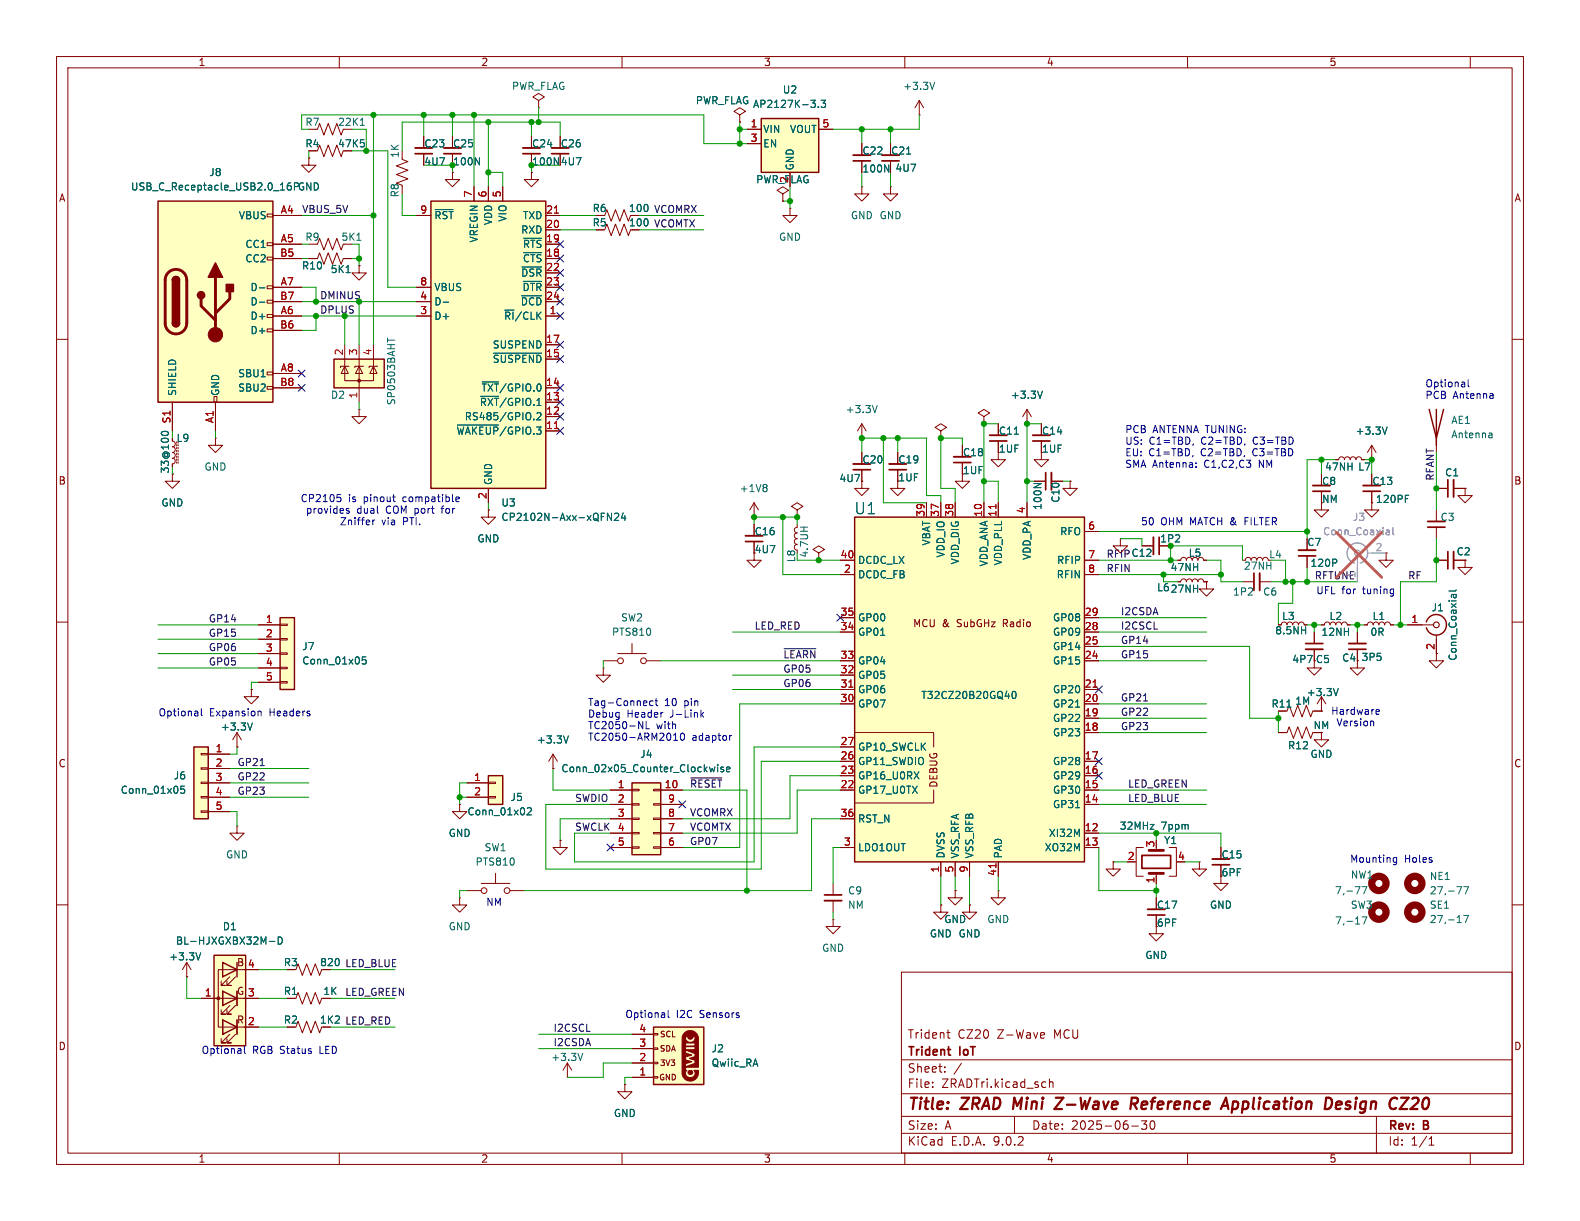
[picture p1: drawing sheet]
<svg xmlns="http://www.w3.org/2000/svg" width="279mm" height="216mm" viewBox="0 0 279 216" stroke-linecap="round" stroke-linejoin="round" font-family="sans-serif">
<defs><g id="words">
<text font-size="2.8" fill="#006464" x="151" y="91.1">U1</text>
<g font-size="2.8" fill="#840000">
<text x="160.4" y="196.8">Title:</text>
<text x="170.1" y="196.8">ZRAD</text>
<text x="180" y="196.8">Mini</text>
<text x="188.3" y="196.8">Z-Wave</text>
<text x="202.4" y="196.8">Reference</text>
<text x="219.4" y="196.8">Application</text>
<text x="238.3" y="196.8">Design</text>
<text x="250.6" y="196.8">CZ20</text>
</g>
<g font-size="2.1" fill="#840000">
<text x="160.4" y="183.9">Trident</text>
<text x="169.3" y="183.9">CZ20</text>
<text x="176.4" y="183.9">Z-Wave</text>
<text x="186.5" y="183.9">MCU</text>
<text x="160.4" y="189.9">Sheet:</text>
<text x="160.4" y="187.1">Trident</text>
<text x="169.8" y="187.1">IoT</text>
<text x="160.4" y="192.6">File:</text>
<text x="166.5" y="192.6">ZRADTri.kicad_sch</text>
<text x="160.4" y="202.8">KiCad</text>
<text x="160.4" y="200">Size:</text>
<text x="167.1" y="200">A</text>
<text x="168.1" y="202.8">E.D.A.</text>
<text x="175.7" y="202.8">9.0.2</text>
<text x="182.4" y="200">Date:</text>
<text x="189.4" y="200">2025-06-30</text>
<text x="245.4" y="200.2">Rev:</text>
<text x="245.4" y="202.8">Id:</text>
<text x="249.5" y="202.8">1/1</text>
<text x="251.8" y="200.2">B</text>
</g>
<g font-size="1.8" fill="#840000">
<text x="35" y="11.9">1</text>
<text x="85" y="11.9">2</text>
<text x="135" y="11.9">3</text>
<text x="185" y="11.9">4</text>
<text x="235" y="11.9">5</text>
<text x="53.9" y="26.3">R4</text>
<text x="59.7" y="26.3">47K5</text>
<text x="10.3" y="35.9">A</text>
<text x="267.7" y="35.9">A</text>
<text x="104.7" y="37.7">R6</text>
<text x="104.7" y="40.2">R5</text>
<text x="111.1" y="37.7">100</text>
<text x="111.1" y="40.2">100</text>
<text x="30.1" y="83.8" transform="rotate(-90 30.1 83.8)">33@100</text>
<text x="184.2" y="80.2">1UF</text>
<text x="10.3" y="85.9">B</text>
<text x="158.8" y="85.3">1UF</text>
<text x="233.7" y="89.1">NM</text>
<text x="267.7" y="85.9">B</text>
<text x="205.1" y="96.1">1P2</text>
<text x="231.1" y="96.7">C7</text>
<text x="161.4" y="111.1">MCU &amp;</text>
<text x="169.3" y="111.1">SubGHz</text>
<text x="177.6" y="111.1">Radio</text>
<text x="225.4" y="112.4">8.5NH</text>
<text x="228.4" y="117.4">4P7 C5</text>
<text x="237.2" y="117.2">C4</text>
<text x="253.7" y="115" transform="rotate(-90 253.7 115)">2</text>
<text x="224.7" y="125.3">R11</text>
<text x="232.2" y="129.1">NM</text>
<text x="10.3" y="135.9">C</text>
<text x="267.7" y="135.9">C</text>
<text x="166" y="139.4" transform="rotate(-90 166 139.4)">DEBUG</text>
<text x="41.8" y="171">B</text>
<text x="50.1" y="171">R3</text>
<text x="56.5" y="171">820</text>
<text x="41.8" y="176.1">G</text>
<text x="50.1" y="176.1">R1</text>
<text x="57.1" y="176.1">1K</text>
<text x="10.3" y="185.9">D</text>
<text x="41.8" y="181.2">R</text>
<text x="50.1" y="181.2">R2</text>
<text x="56.5" y="181.2">1K2</text>
<text x="267.7" y="185.9">D</text>
<text x="35" y="205.8">1</text>
<text x="85" y="205.8">2</text>
<text x="135" y="205.8">3</text>
<text x="185" y="205.8">4</text>
<text x="235" y="205.8">5</text>
</g>
<g font-size="1.8" fill="#006464">
<text x="90.4" y="16.1">PWR_FLAG</text>
<text x="138.3" y="16.7">U2</text>
<text x="159.6" y="16.1">+3.3V</text>
<text x="53.9" y="22.5">R7</text>
<text x="59.7" y="22.5">22K1</text>
<text x="122.9" y="18.6">PWR_FLAG</text>
<text x="133.1" y="19.3">AP2127K-3.3</text>
<text x="134.9" y="23.7">VIN</text>
<text x="139.6" y="23.7">VOUT</text>
<text x="70.7" y="28" transform="rotate(-90 70.7 28)">1K</text>
<text x="74.9" y="29.4">4U7</text>
<text x="74.9" y="26.3">C23</text>
<text x="80" y="26.3">C25</text>
<text x="80" y="29.4">100N</text>
<text x="94" y="26.3">C24</text>
<text x="94" y="29.4">100N 4U7</text>
<text x="99.1" y="26.3">C26</text>
<text x="134.9" y="26.3">EN</text>
<text x="152.4" y="27.5">C22</text>
<text x="157.5" y="27.5">C21</text>
<text x="23.1" y="33.9">USB_C_Receptacle_USB2.0_16P</text>
<text x="36.9" y="31.3">J8</text>
<text x="52.6" y="33.9">GND</text>
<text x="70.7" y="35" transform="rotate(-90 70.7 35)">R8</text>
<text x="133.6" y="32.6">PWR_FLAG</text>
<text x="140.6" y="30.2" transform="rotate(-90 140.6 30.2)">GND</text>
<text x="152.4" y="30.7">100N</text>
<text x="158.3" y="30.6">4U7</text>
<text x="42.1" y="39">VBUS</text>
<text x="76.7" y="39">~{RST}</text>
<text x="87.2" y="39.9" transform="rotate(-90 87.2 39.9)">VDD</text>
<text x="89.8" y="39.3" transform="rotate(-90 89.8 39.3)">VIO</text>
<text x="92.1" y="41.5">RXD</text>
<text x="92.4" y="39">TXD</text>
<text x="150.4" y="39">GND GND</text>
<text x="43.3" y="44">CC1</text>
<text x="43.3" y="46.6">CC2</text>
<text x="53.3" y="47.9">R10</text>
<text x="53.9" y="42.8">R9</text>
<text x="84.7" y="43" transform="rotate(-90 84.7 43)">VREGIN</text>
<text x="92.4" y="44">~{RTS}</text>
<text x="92.4" y="46.6">~{CTS}</text>
<text x="137.7" y="42.8">GND</text>
<text x="44.2" y="51.7">D-</text>
<text x="58.4" y="48.5">5K1</text>
<text x="76.7" y="51.7">VBUS</text>
<text x="92.1" y="49.1">~{DSR}</text>
<text x="92.3" y="51.7">~{DTR}</text>
<text x="44.2" y="54.2">D-</text>
<text x="44.2" y="56.7">D+</text>
<text x="44.2" y="59.3">D+</text>
<text x="76.7" y="54.2">D-</text>
<text x="76.7" y="56.7">D+</text>
<text x="89" y="56.7">~{RI}/CLK</text>
<text x="92" y="54.2">~{DCD}</text>
<text x="87" y="61.8">SUSPEND</text>
<text x="87" y="64.4">~{SUSPEND}</text>
<text x="31.3" y="70.1" transform="rotate(-90 31.3 70.1)">SHIELD</text>
<text x="39" y="70.1" transform="rotate(-90 39 70.1)">GND</text>
<text x="42" y="66.9">SBU1</text>
<text x="42" y="69.4">SBU2</text>
<text x="58.4" y="70.7">D2</text>
<text x="70.1" y="71.7" transform="rotate(-90 70.1 71.7)">SP0503BAHT</text>
<text x="84.7" y="72">~{RXT}/GPIO.1</text>
<text x="85" y="69.4">~{TXT}/GPIO.0</text>
<text x="178.7" y="70.7">+3.3V</text>
<text x="80.6" y="77.1">~{WAKEUP}/GPIO.3</text>
<text x="82.1" y="74.5">RS485/GPIO.2</text>
<text x="149.5" y="73.3">+3.3V</text>
<text x="176.5" y="77.1">C11</text>
<text x="184.2" y="77.1">C14</text>
<text x="239.6" y="77.1">+3.3V</text>
<text x="256.5" y="75.2">AE1</text>
<text x="256.5" y="77.7">Antenna</text>
<text x="31.1" y="78.3">L9</text>
<text x="36.1" y="83.4">GND</text>
<text x="152.4" y="82.1">C20</text>
<text x="158.8" y="82.1">C19</text>
<text x="170.2" y="80.9">C18</text>
<text x="176.5" y="80.2">1UF</text>
<text x="234.2" y="83.4">47NH</text>
<text x="240.1" y="83.4">L7</text>
<text x="28.4" y="89.8">GND</text>
<text x="87.2" y="85.9" transform="rotate(-90 87.2 85.9)">GND</text>
<text x="88.6" y="89.8">U3</text>
<text x="130.7" y="87.2">+1V8</text>
<text x="148.3" y="85.4">4U7</text>
<text x="170.2" y="84">1UF</text>
<text x="187.6" y="89" transform="rotate(-90 187.6 89)">C10</text>
<text x="233.7" y="86">C8</text>
<text x="242.6" y="86">C13</text>
<text x="243.2" y="89.1">120PF</text>
<text x="255.5" y="84.4">C1</text>
<text x="88.6" y="92.3">CP2102N-Axx-xQFN24</text>
<text x="133.4" y="94.8">C16</text>
<text x="184.4" y="90.3" transform="rotate(-90 184.4 90.3)">100N</text>
<text x="187.4" y="94.8">RFO</text>
<text x="254.6" y="92.3">C3</text>
<text x="84.3" y="96.1">GND</text>
<text x="133.4" y="98">4U7</text>
<text x="143.1" y="98.7" transform="rotate(-90 143.1 98.7)">4.7UH</text>
<text x="151.6" y="99.9">DCDC_LX</text>
<text x="164.7" y="96.6" transform="rotate(-90 164.7 96.6)">VBAT</text>
<text x="167.2" y="98.7" transform="rotate(-90 167.2 98.7)">VDD_IO</text>
<text x="169.8" y="99.9" transform="rotate(-90 169.8 99.9)">VDD_DIG</text>
<text x="174.9" y="100.3" transform="rotate(-90 174.9 100.3)">VDD_ANA</text>
<text x="177.4" y="100.1" transform="rotate(-90 177.4 100.1)">VDD_PLL</text>
<text x="182.5" y="99.1" transform="rotate(-90 182.5 99.1)">VDD_PA</text>
<text x="186.8" y="99.9">RFIP</text>
<text x="200" y="98.7">C12</text>
<text x="206.9" y="101.2">47NH</text>
<text x="210.1" y="98.7">L5</text>
<text x="219.9" y="100.9">27NH</text>
<text x="224.3" y="98.9">L4</text>
<text x="231.6" y="100.4">120P</text>
<text x="257.5" y="98.4">C2</text>
<text x="151.6" y="102.5">DCDC_FB</text>
<text x="186.8" y="102.5">RFIN</text>
<text x="204.5" y="104.7">L6</text>
<text x="206.9" y="105">27NH</text>
<text x="217.9" y="105.5">1P2</text>
<text x="223.3" y="105.5">C6</text>
<text x="108.1" y="112.6">PTS810</text>
<text x="109.7" y="110.1">SW2</text>
<text x="151.6" y="110.1">GP00</text>
<text x="151.6" y="112.6">GP01</text>
<text x="186.1" y="110.1">GP08</text>
<text x="186.1" y="112.6">GP09</text>
<text x="226.6" y="109.8">L3</text>
<text x="233.6" y="112.6">12NH</text>
<text x="235" y="109.8">L2</text>
<text x="242.2" y="112.6">0R</text>
<text x="242.6" y="109.8">L1</text>
<text x="253.1" y="108.3">J1</text>
<text x="53.3" y="115.2">J7</text>
<text x="53.3" y="117.7">Conn_01x05</text>
<text x="151.6" y="117.7">GP04</text>
<text x="186.1" y="115.2">GP14</text>
<text x="186.1" y="117.7">GP15</text>
<text x="240.7" y="117.1">3P5</text>
<text x="257.8" y="116.9" transform="rotate(-90 257.8 116.9)">Conn_Coaxial</text>
<text x="151.6" y="120.2">GP05</text>
<text x="151.6" y="122.8">GP06</text>
<text x="151.6" y="125.3">GP07</text>
<text x="162.8" y="123.8">T32CZ20B20GQ40</text>
<text x="186.1" y="122.8">GP20</text>
<text x="186.1" y="125.3">GP21</text>
<text x="228.9" y="124.8">1M</text>
<text x="231" y="123.3">+3.3V</text>
<text x="39" y="129.4">+3.3V</text>
<text x="94.8" y="131.7">+3.3V</text>
<text x="186.1" y="127.9">GP22</text>
<text x="186.1" y="130.4">GP23</text>
<text x="99.2" y="136.8">Conn_02x05_Counter_Clockwise</text>
<text x="113.1" y="134.2">J4</text>
<text x="151.6" y="132.9">GP10_SWCLK</text>
<text x="151.6" y="135.5">GP11_SWDIO</text>
<text x="186.1" y="135.5">GP28</text>
<text x="227.7" y="132.7">R12</text>
<text x="231.6" y="134.2">GND</text>
<text x="21.3" y="140.6">Conn_01x05</text>
<text x="30.6" y="138">J6</text>
<text x="90.2" y="141.8">J5</text>
<text x="151.6" y="138">GP16_U0RX</text>
<text x="151.6" y="140.6">GP17_U0TX</text>
<text x="186.1" y="138">GP29</text>
<text x="186.1" y="140.6">GP30</text>
<text x="186.1" y="143.1">GP31</text>
<text x="79.2" y="148.2">GND</text>
<text x="82.6" y="144.4">Conn_01x02</text>
<text x="151.6" y="145.6">RST_N</text>
<text x="185.4" y="148.2">XI32M</text>
<text x="197.9" y="146.9">32MHz</text>
<text x="205.3" y="146.9">7ppm</text>
<text x="205.8" y="149.5">Y1</text>
<text x="39.9" y="152">GND</text>
<text x="84" y="153.3">PTS810</text>
<text x="85.6" y="150.7">SW1</text>
<text x="151.6" y="150.7">LDO1OUT</text>
<text x="167.2" y="151.9" transform="rotate(-90 167.2 151.9)">DVSS</text>
<text x="169.8" y="151.9" transform="rotate(-90 169.8 151.9)">VSS_RFA</text>
<text x="172.3" y="151.9" transform="rotate(-90 172.3 151.9)">VSS_RFB</text>
<text x="177.4" y="151.9" transform="rotate(-90 177.4 151.9)">PAD</text>
<text x="184.6" y="150.7">XO32M</text>
<text x="215.9" y="155.2">6PF</text>
<text x="215.9" y="152">C15</text>
<text x="238.8" y="155.5">NW1</text>
<text x="252.7" y="155.8">NE1</text>
<text x="149.9" y="158.3">C9</text>
<text x="149.9" y="160.9">NM</text>
<text x="204.5" y="160.9">C17</text>
<text x="213.9" y="160.9">GND</text>
<text x="236" y="158.3">7,-77</text>
<text x="238.8" y="160.9">SW3</text>
<text x="252.7" y="158.3">27,-77</text>
<text x="252.7" y="160.9">SE1</text>
<text x="31" y="167.2">BL-HJXGXBX32M-D</text>
<text x="39.3" y="164.7">D1</text>
<text x="79.2" y="164.7">GND</text>
<text x="164.3" y="166">GND GND</text>
<text x="166.9" y="163.4">GND</text>
<text x="174.5" y="163.4">GND</text>
<text x="204.5" y="164.1">6PF</text>
<text x="236" y="163.7">7,-17</text>
<text x="252.7" y="163.4">27,-17</text>
<text x="29.8" y="170">+3.3V</text>
<text x="145.3" y="168.5">GND</text>
<text x="202.4" y="169.8">GND</text>
<text x="97.4" y="187.8">+3.3V</text>
<text x="125.7" y="186.3">J2</text>
<text x="125.7" y="188.8">Qwiic_RA</text>
<text x="108.5" y="197.7">GND</text>
</g>
<g font-size="1.8" fill="#a90000">
<text x="132.6" y="22.6">1</text>
<text x="145.3" y="22.6">5</text>
<text x="132.6" y="25.1">3</text>
<text x="83.6" y="35" transform="rotate(-90 83.6 35)">7</text>
<text x="86.1" y="35" transform="rotate(-90 86.1 35)">6</text>
<text x="88.6" y="35" transform="rotate(-90 88.6 35)">5</text>
<text x="139.4" y="32.5" transform="rotate(-90 139.4 32.5)">2</text>
<text x="49.5" y="37.8">A4</text>
<text x="74.2" y="37.8">9</text>
<text x="96.5" y="37.8">21</text>
<text x="96.5" y="40.4">20</text>
<text x="49.5" y="45.5">B5</text>
<text x="49.5" y="42.9">A5</text>
<text x="96.5" y="42.9">19</text>
<text x="96.5" y="45.5">18</text>
<text x="49.5" y="53.1">B7</text>
<text x="49.5" y="50.5">A7</text>
<text x="74.2" y="50.5">8</text>
<text x="74.2" y="53.1">4</text>
<text x="96.5" y="48">22</text>
<text x="96.5" y="50.5">23</text>
<text x="96.5" y="53.1">24</text>
<text x="49.5" y="58.2">B6</text>
<text x="49.5" y="55.6">A6</text>
<text x="74.2" y="55.6">3</text>
<text x="97.1" y="55.6">1</text>
<text x="49.5" y="65.8">A8</text>
<text x="60.7" y="62.9" transform="rotate(-90 60.7 62.9)">2</text>
<text x="63.2" y="62.9" transform="rotate(-90 63.2 62.9)">3</text>
<text x="65.8" y="62.9" transform="rotate(-90 65.8 62.9)">4</text>
<text x="96.5" y="60.7">17</text>
<text x="96.5" y="63.2">15</text>
<text x="49.5" y="68.3">B8</text>
<text x="63.2" y="70.6" transform="rotate(-90 63.2 70.6)">1</text>
<text x="96.5" y="68.3">14</text>
<text x="96.5" y="70.9">13</text>
<text x="30.2" y="75" transform="rotate(-90 30.2 75)">S1</text>
<text x="37.8" y="74.9" transform="rotate(-90 37.8 74.9)">A1</text>
<text x="96.5" y="73.4">12</text>
<text x="96.5" y="75.9">11</text>
<text x="86.1" y="88.3" transform="rotate(-90 86.1 88.3)">2</text>
<text x="163.6" y="91.5" transform="rotate(-90 163.6 91.5)">39</text>
<text x="166.1" y="91.5" transform="rotate(-90 166.1 91.5)">37</text>
<text x="168.7" y="91.5" transform="rotate(-90 168.7 91.5)">38</text>
<text x="173.7" y="91.5" transform="rotate(-90 173.7 91.5)">10</text>
<text x="176.3" y="91.5" transform="rotate(-90 176.3 91.5)">11</text>
<text x="181.4" y="90.9" transform="rotate(-90 181.4 90.9)">4</text>
<text x="192.3" y="93.7">6</text>
<text x="148.5" y="98.8">40</text>
<text x="149.2" y="101.3">2</text>
<text x="192.3" y="98.8">7</text>
<text x="192.3" y="101.3">8</text>
<text x="46.9" y="110.2">1</text>
<text x="46.9" y="112.8">2</text>
<text x="148.5" y="109">35</text>
<text x="148.5" y="111.5">34</text>
<text x="191.7" y="109">29</text>
<text x="191.7" y="111.5">28</text>
<text x="249.5" y="110.2">1</text>
<text x="46.9" y="115.3">3</text>
<text x="46.9" y="117.9">4</text>
<text x="148.5" y="116.6">33</text>
<text x="148.5" y="119.1">32</text>
<text x="191.7" y="114">25</text>
<text x="191.7" y="116.6">24</text>
<text x="46.9" y="120.4">5</text>
<text x="148.5" y="121.7">31</text>
<text x="148.5" y="124.2">30</text>
<text x="191.7" y="121.7">21</text>
<text x="191.7" y="124.2">20</text>
<text x="148.5" y="131.8">27</text>
<text x="191.7" y="126.7">19</text>
<text x="191.7" y="129.3">18</text>
<text x="38" y="133.1">1</text>
<text x="38" y="135.6">2</text>
<text x="148.5" y="134.4">26</text>
<text x="148.5" y="136.9">23</text>
<text x="191.7" y="134.4">17</text>
<text x="191.7" y="136.9">16</text>
<text x="38" y="138.2">3</text>
<text x="38" y="140.7">4</text>
<text x="38" y="143.3">5</text>
<text x="83.7" y="138.2">1</text>
<text x="83.7" y="140.7">2</text>
<text x="109.1" y="139.4">1</text>
<text x="109.1" y="142">2</text>
<text x="117.4" y="139.4">10</text>
<text x="118" y="142">9</text>
<text x="148.5" y="139.4">22</text>
<text x="191.7" y="139.4">15</text>
<text x="191.7" y="142">14</text>
<text x="109.1" y="144.5">3</text>
<text x="109.1" y="147.1">4</text>
<text x="109.1" y="149.6">5</text>
<text x="118" y="144.5">8</text>
<text x="118" y="147.1">7</text>
<text x="118" y="149.6">6</text>
<text x="148.5" y="144.5">36</text>
<text x="149.2" y="149.6">3</text>
<text x="191.7" y="147.1">12</text>
<text x="191.7" y="149.6">13</text>
<text x="204.2" y="149.9" transform="rotate(-90 204.2 149.9)">3</text>
<text x="166.1" y="154.4" transform="rotate(-90 166.1 154.4)">1</text>
<text x="168.7" y="154.4" transform="rotate(-90 168.7 154.4)">5</text>
<text x="171.2" y="154.4" transform="rotate(-90 171.2 154.4)">9</text>
<text x="176.3" y="155" transform="rotate(-90 176.3 155)">41</text>
<text x="199.3" y="152.1">2</text>
<text x="208.2" y="152.1">4</text>
<text x="204.2" y="156.3" transform="rotate(-90 204.2 156.3)">1</text>
<text x="43.7" y="171.2">4</text>
<text x="36.1" y="176.3">1</text>
<text x="43.7" y="176.3">3</text>
<text x="43.7" y="181.4">2</text>
<text x="113" y="182.6">4</text>
<text x="113" y="185.2">3</text>
<text x="113" y="187.7">2</text>
<text x="113" y="190.2">1</text>
</g>
<g font-size="1.8" fill="#0f0f0f">
<text x="53.3" y="37.8">VBUS_5V</text>
<text x="115.6" y="37.8">VCOMRX</text>
<text x="115.6" y="40.3">VCOMTX</text>
<text x="56.5" y="53">DMINUS</text>
<text x="56.5" y="55.5">DPLUS</text>
<text x="253.7" y="85.1" transform="rotate(-90 253.7 85.1)">RFANT</text>
<text x="195.6" y="98.7">RFIP C12</text>
<text x="195.6" y="101.3">RFIN</text>
<text x="232.4" y="102.5">RFTUNE</text>
<text x="248.9" y="102.5">RF</text>
<text x="36.8" y="112.7">GP15</text>
<text x="36.8" y="110.1">GP14</text>
<text x="133.3" y="111.4">LED_RED</text>
<text x="198.1" y="108.9">I2CSDA</text>
<text x="198.1" y="111.4">I2CSCL</text>
<text x="198.1" y="114">GP14</text>
<text x="36.8" y="115.2">GP06</text>
<text x="36.8" y="117.8">GP05</text>
<text x="138.4" y="116.5">~{LEARN}</text>
<text x="138.4" y="119">GP05</text>
<text x="198.1" y="116.5">GP15</text>
<text x="138.4" y="121.6">GP06</text>
<text x="198.1" y="124.1">GP21</text>
<text x="198.1" y="129.2">GP23</text>
<text x="198.1" y="126.7">GP22</text>
<text x="41.9" y="135.5">GP21</text>
<text x="41.9" y="138.1">GP22</text>
<text x="41.9" y="140.6">GP23</text>
<text x="101.6" y="141.9">SWDIO</text>
<text x="121.9" y="139.4">~{RESET}</text>
<text x="199.4" y="141.9">LED_BLUE</text>
<text x="199.4" y="139.4">LED_GREEN</text>
<text x="101.6" y="147">SWCLK</text>
<text x="121.9" y="149.5">GP07</text>
<text x="121.9" y="147">VCOMTX</text>
<text x="121.9" y="144.4">VCOMRX</text>
<text x="61" y="171.1">LED_BLUE</text>
<text x="61" y="176.2">LED_GREEN</text>
<text x="61" y="181.3">LED_RED</text>
<text x="97.8" y="182.5">I2CSCL</text>
<text x="97.8" y="185.1">I2CSDA</text>
</g>
<g font-size="1.8" fill="#009600">
<text x="60.3" y="42.8">5K1</text>
<text x="140.8" y="99.5" transform="rotate(-90 140.8 99.5)">L8</text>
</g>
<g font-size="1.8" fill="#0000c2">
<text x="252" y="68.6">Optional</text>
<text x="252" y="70.6">PCB</text>
<text x="256.9" y="70.6">Antenna</text>
<text x="198.9" y="76.7">PCB</text>
<text x="203.9" y="76.7">ANTENNA TUNING:</text>
<text x="198.9" y="78.7">US:</text>
<text x="198.9" y="80.8">EU:</text>
<text x="198.9" y="82.8">SMA Antenna:</text>
<text x="203.1" y="80.8">C1=TBD,</text>
<text x="203.2" y="78.7">C1=TBD,</text>
<text x="212.5" y="80.8">C2=TBD,</text>
<text x="212.5" y="78.7">C2=TBD,</text>
<text x="213.1" y="82.8">C1,C2,C3</text>
<text x="221.8" y="80.8">C3=TBD</text>
<text x="221.9" y="78.7">C3=TBD</text>
<text x="222.9" y="82.8">NM</text>
<text x="53.1" y="89">CP2105</text>
<text x="61.6" y="89">is</text>
<text x="64.4" y="89">pinout</text>
<text x="71.5" y="89">compatible</text>
<text x="54" y="91">provides</text>
<text x="60" y="93.1">Zniffer</text>
<text x="63.1" y="91">dual</text>
<text x="67.5" y="93.1">via</text>
<text x="68.4" y="91">COM port</text>
<text x="71.4" y="93.1">PTI.</text>
<text x="78.6" y="91">for</text>
<text x="201.7" y="93">50</text>
<text x="205.3" y="93">OHM MATCH &amp;</text>
<text x="220.6" y="93">FILTER</text>
<text x="232.7" y="105.2">UFL</text>
<text x="237.3" y="105.2">for</text>
<text x="241.1" y="105.2">tuning</text>
<text x="103.9" y="124.9">Tag-Connect</text>
<text x="117.5" y="124.9">10</text>
<text x="121.1" y="124.9">pin</text>
<text x="27.9" y="126.7">Optional</text>
<text x="37" y="126.7">Expansion</text>
<text x="47.8" y="126.7">Headers</text>
<text x="103.9" y="127">Debug</text>
<text x="103.9" y="129">TC2050-NL</text>
<text x="103.9" y="131.1">TC2050-ARM2010</text>
<text x="110.9" y="127">Header</text>
<text x="116.1" y="129">with</text>
<text x="118.6" y="127">J-Link</text>
<text x="122.4" y="131.1">adaptor</text>
<text x="235.3" y="126.6">Hardware</text>
<text x="236.2" y="128.6">Version</text>
<text x="238.6" y="152.8">Mounting</text>
<text x="248.3" y="152.8">Holes</text>
<text x="85.9" y="160.4">NM</text>
<text x="110.5" y="180.1">Optional</text>
<text x="119.6" y="180.1">I2C</text>
<text x="123.8" y="180.1">Sensors</text>
<text x="35.6" y="186.4">Optional</text>
<text x="44.7" y="186.4">RGB Status</text>
<text x="56.8" y="186.4">LED</text>
</g>
<g font-size="1.8" fill="#989898">
<text x="233.9" y="94.8">Conn_Coaxial</text>
<text x="239.1" y="92.3">J3</text>
</g>
<g font-size="1.8" fill="#aaa">
<text x="243.1" y="97.5">2</text>
<text x="239.8" y="102.3" transform="rotate(-90 239.8 102.3)">1</text>
</g>
<g font-size="1.4" fill="#840000">
<text x="116.6" y="183.6">SCL</text>
<text x="116.5" y="191.2">GND</text>
<text x="116.6" y="186.1">SDA</text>
<text x="116.6" y="188.7">3V3</text>
</g>
</g></defs>
<g fill="none" stroke="#840000" stroke-width=".18">
<path d="M10 10h259.4v195.9h-259.4zM12 12h255.4v191.9h-255.4zM60 10v2M110 10v2M160 10v2M210 10v2M260 10v2M10 60h2M267.4 60h2M231.1 98.3v2M10 110h2M240 111.8v2"/>
<path d="M240 114.8v2M267.4 110h2M227.6 125.7l.4-1 .7 2 .8-2 .8 2 .7-2 .8 2 .4-1h1.5M41.9 146.1v1.2h1.3l-1.3 1.3-1.3-1.3h1.3M41.9 146.1h.1M215.9 154.9v1.3h1.3l-1.3 1.3-1.3-1.3h1.3M10 160h2M159.4 171.9h108v32h-108zM267.4 160h2M159.4 197.4h108M159.4 193.4h108M159.4 187.4h108"/>
<path d="M164.9 192.1v.2M164.9 191.4v.1M167.1 189.4v.2M167.1 188.7v.1M167.4 182.6h.6M167.6 182.1v1.3l.4 .2M170 188l-1.3 1.9M179.4 197.4v3M184.2 182.6l.4 .1 .1 .2-.7 .2M184.6 183.5l-.4 .1M185.6 190.8v1.5M185.6 191.4l.2-.1 .3 .1 .1 .9"/>
<path d="M200.1 199.1h1.2M201.9 198.2h.9l-.5 .6 .4 .1v.6l-.2 .2h-.4l-.2-.2M203.5 198.3l.2-.1a.81 .81 0 0 1 .6 .6 .81 .81 0 0 1-.3 .8l-.1 .1a.81 .81 0 0 1-.4-1.4zM243.4 197.4v6.5M60 203.9v2M110 203.9v2M159.4 200.4h108M160 203.9v2M210 203.9v2M252.7 202.5h.9M252.7 201.4l.4-.4v1.5M260 203.9v2"/>
</g>
<g fill="none" stroke="#840000" stroke-width=".4">
<path d="M179.4 194.1l-.3 2M186.7 194.1h1.3l-1.5 2h1.3M200 195.2h.8a.55 .55 0 0 0 .4-.5 .55 .55 0 0 0-.3-.6h-.8l-.2 2M200.5 195.2l.5 .9M216.2 195.5h.9M216.8 194.1l.4 2M217.9 196l.2 .1 .6-.1M218.1 194.8l-.3 2M218.6 194.8l-.6 .1M236.3 195.4l.9-.2v-.3l-.2-.1-.6 .1-.2 .9 .3 .3 .5-.1M247.8 194.1h1.3l-1.6 2h1.3M250 194.1l-.3 .2"/>
<path d="M250.7 195l-1.3 1.1h1.3"/>
</g>
<g fill="none" stroke="#840000" stroke-width="1.3">
<circle cx="243.8" cy="156.2" r="1.27"/>
<circle cx="250.2" cy="156.2" r="1.27"/>
</g>
<path d="M236.3 98.9l.1 .2-.1 .4M227.6 125h.7M240.9 156.8h.8l-.5 1.3M257.6 156.8h.9l-.6 1.3M258.8 156.8h.9l-.6 1.3" fill="none" stroke="#006464" stroke-width=".18"/>
<path d="M229.6 98.3h3.1M238.5 114.8h3.1" fill="none" stroke="#840000" stroke-width=".3"/>
<path d="M229.6 97.3h3.1M238.5 113.8h3.1" fill="none" stroke="#840000" stroke-width=".33"/>
<path d="M151.1 91.4h40.7v61h-40.7z" fill="#ffffc2"/>
<g fill="none" stroke="#840000" stroke-width=".18">
<path d="M148.6 99.1h2.5M163.8 88.9v2.5M166.4 88.9v2.5M168.9 88.9v2.5M174 88.9v2.5M176.5 88.9v2.5M181.6 88.9v2.5M191.8 99.1h2.5M191.8 94h2.5M148.6 101.6h2.5M148.6 109.2h2.5M148.6 111.8h2.5"/>
<path d="M148.6 116.8h2.5M148.6 119.4h2.5M191.8 101.6h2.5M191.8 109.2h2.5M191.8 111.8h2.5M191.8 116.8h2.5M191.8 114.3h2.5M148.6 121.9h2.5M148.6 124.5h2.5M148.6 132.1h2.5M148.6 134.6h2.5M148.6 137.2h2.5"/>
<path d="M148.6 139.7h2.5M151.1 129.5h14v2.6M165.1 139.7v2.3h-14M191.8 121.9h2.5M191.8 124.5h2.5M191.8 134.6h2.5M191.8 137.2h2.5M191.8 139.7h2.5M191.8 127h2.5M191.8 129.5h2.5M148.6 144.8h2.5M148.6 149.9h2.5"/>
<path d="M166.4 152.4v2.5M168.9 152.4v2.5M171.4 152.4v2.5M176.5 152.4v2.5M191.8 149.9h2.5M191.8 142.2h2.5M191.8 147.3h2.5"/>
</g>
<path d="M151.1 91.4h40.7v61h-40.7z" fill="none" stroke="#840000" stroke-width=".25"/>
<path d="M155.7 112.3h.8M161.7 136.5l.8 1.2M162.5 136.5l-.8 1.2M179.1 122.4l.2-.2a.68 .68 0 0 1 .4 .7 .68 .68 0 0 1-.4 .6l-.2-.1-.1-.4zM190.2 125h.7M190.2 142.8h.7" fill="none" stroke="#006464" stroke-width=".18"/>
<path d="M176.1 89.2v.7M150.1 121.5h.7M193.3 121.5h.7M176.1 152.7v.7" fill="none" stroke="#a90000" stroke-width=".18"/>
<path d="M134.6 21h10.2v9.5h-10.2z" fill="#ffffc2"/>
<path d="M134.6 21h10.2v9.5h-10.2z" fill="none" stroke="#840000" stroke-width=".25"/>
<path d="M132.1 22.9h2.5M132.1 25.4h2.5M139.7 30.5v2.5M144.8 22.9h2.5" fill="none" stroke="#840000" stroke-width=".18"/>
<path d="M143.4 17.7h.8l-.4 .5M144.1 18.3v.6M144.7 18.9v.1M145.2 17.7h.8l-.4 .5 .3 .1v.6l-.2 .1-.5-.1" fill="none" stroke="#006464" stroke-width=".18"/>
<path d="M115.6 181.6h8.9v10.2h-8.9z" fill="#ffffc2"/>
<g fill="#840000" stroke="#840000" stroke-width=".18">
<path d="M121.1 182.6a1.46 1.46 0 0 1 2.4 .9v5.2h-2.3l1.7-.7v-.5l-1-.3 1-.4v-2.4h-.8v-.1a.8 .8 0 0 0 .8-1h-.4a.4 .4 0 0 1-.4 .5 .4 .4 0 0 1-.4-.5h-.5a.82 .82 0 0 0 .9 1v.1h-.9v.6h1.7v.1h-1.7v.5h1.7v.7l-1.7-.6v.5l1.1 .3-1.1 .4v.5l1.2 .3-1.1 .4-.1 1.2h.3a.79 .79 0 0 0 0 1 .79 .79 0 0 0 1.1 0 .79 .79 0 0 0 .1-1h.8a1.49 1.49 0 0 1-1.1 1.8 1.49 1.49 0 0 1-1.8-1.2v-6.5z"/>
<circle cx="122.1" cy="189.6" r=".4"/>
</g>
<path d="M115.6 181.6h8.9v10.2h-8.9z" fill="none" stroke="#840000" stroke-width=".25"/>
<g fill="none" stroke="#840000" stroke-width=".18">
<path d="M152.4 33v1.3h1.3l-1.3 1.3-1.3-1.3h1.3M152.4 33h.1M152.4 25.4v2M152.4 28.4v2.1M157.5 33v1.3h1.2l-1.2 1.3-1.3-1.3h1.3M157.5 33h.1M157.5 25.4v2M157.5 28.4v2.1M176.5 80v1.3h1.3l-1.3 1.3-1.2-1.3h1.2M233.7 110.5h.5l.1-.4 .4-.1 .4 .1 .1 .4 .2-.4 .3-.1 .4 .1 .1 .4 .2-.4 .3-.1 .4 .1 .1 .4 .2-.4 .3-.1 .4 .1 .2 .4h.5M240 116.8v1.3h1.3l-1.3 1.3-1.2-1.3h1.2M233.7 125.7h.1"/>
<path d="M233.7 123.2l-.8 1.3M233.7 123.2l.7 1.3M233.7 123.2v2.5M215.9 149.9v2M215.9 152.9v2M33 172.7h.1M33 170.2l-.7 1.3M33 170.2l.8 1.3M33 170.2v2.5M100.3 190.5h.1M100.3 188l-.7 1.2M100.3 188l.8 1.2"/>
<path d="M100.3 188v2.5M110.5 191.8v1.2h1.3l-1.3 1.3-1.3-1.3h1.3M110.5 191.8h.1M111.8 182.9h3.8M111.8 185.4h3.8M111.8 188h3.8M111.8 190.5h3.8M115.6 182.8h.7v.2h-.7zM115.6 185.3h.7v.2h-.7zM115.6 187.8h.7v.3h-.7zM115.6 190.4h.7v.2h-.7z"/>
</g>
<path d="M150.9 28.4h3M156 28.4h3M214.4 152.9h3" fill="none" stroke="#840000" stroke-width=".3"/>
<path d="M150.9 27.4h3M156 27.4h3M214.4 151.9h3" fill="none" stroke="#840000" stroke-width=".33"/>
<path d="M156.4 29.2l.8 1.2v-1.2M160.3 27.2h.7M236.7 121.7l-.5 1.3M35.5 168.5l-.4 1.2M103.1 186.3l-.5 1.2" fill="none" stroke="#006464" stroke-width=".18"/>
<path d="M37.8 168.9h5.6v16h-5.6z" fill="#ffffc2"/>
<path d="M37.8 168.9h5.6v16h-5.6zM39.4 175.3l2.5 1.2-2.5 1.3zM39.4 170.2l2.5 1.3-2.5 1.2zM41.9 170.2v2.5M41.9 175.3v2.5M39.4 180.3l2.5 1.3-2.5 1.3zM41.9 180.3v2.6" fill="none" stroke="#840000" stroke-width=".25"/>
<g fill="none" stroke="#840000" stroke-width=".18">
<path d="M162.6 17.8l-.8 1.3M162.6 17.8l.7 1.3M162.6 17.8v2.5M130.8 20.3l1-.6-1-.6-1 .6 1 .6v1.3M130.8 21.6h.1M139.7 36.8v1.3h1.3l-1.3 1.3-1.3-1.3h1.3M139.7 36.8h.1M162.6 20.3h.1M86.4 90.2v1.2h1.2l-1.2 1.3-1.3-1.3h1.3M86.4 90.2h.1M144.8 97.8l1-.6-1-.7-1 .7 1 .6v1.3M144.8 99.1h.1"/>
<path d="M158.7 85.1v1.3h1.3l-1.3 1.2-1.2-1.2h1.2M226.6 110.5l.1-.4 .4-.1 .3 .1 .2 .4 .1-.4 .4-.1 .3 .1 .2 .4 .1-.4 .4-.1 .4 .1 .1 .4 .2-.4 .3-.1 .4 .1 .1 .4h.5M44.4 121.9v1.3h1.3l-1.3 1.3-1.2-1.3h1.2M44.4 121.9h.1M35.6 176.5h6.3M39.4 177.8h.1M39.4 175.3v2.5zM40.6 177.8l-1.5 1.5h.8h-.8v-.7M40.6 172.7l-1.5 1.5h.8h-.8v-.7M41.7 177.8l-1.6 1.5h.8h-.8v-.7M41.7 172.7l-1.6 1.5h.8h-.8v-.7M41.9 175.3v2.5"/>
<path d="M41.9 171.5h-3.3v10.1h3.3M43.2 171.5h2.5M43.2 176.5h2.5M39.4 182.9h.1M39.4 180.3v2.6zM40.6 182.9l-1.5 1.5h.8h-.8v-.8M41.7 182.9l-1.6 1.5h.8h-.8v-.8M41.9 180.3v2.6M43.2 181.6h2.5"/>
</g>
<circle cx="38.6" cy="176.5" r=".25" fill="#840000" stroke="#840000" stroke-width=".18"/>
<path d="M165.3 14.5l-.4 1.3M47.6 166.5h1M49.2 165.7a.64 .64 0 0 1 .7 .6 .64 .64 0 0 1-.7 .6zM240.9 162.1h.8l-.5 1.3" fill="none" stroke="#006464" stroke-width=".18"/>
<circle cx="243.8" cy="161.3" r="1.27" fill="none" stroke="#840000" stroke-width="1.3"/>
<path d="M49.5 109.2h2.6v12.7h-2.6z" fill="#ffffc2"/>
<path d="M49.5 109.2h2.6v12.7h-2.6z" fill="none" stroke="#840000" stroke-width=".25"/>
<g fill="none" stroke="#840000" stroke-width=".18">
<path d="M63.5 47v1.3h1.3l-1.3 1.2-1.3-1.2h1.3M63.5 47h.1M141 90.2l1-.7-1-.6-1 .6 1 .7v1.2M141 91.4h.1M254 90.2v2M254 93.2v2.1M45.7 110.5h3.8M45.7 113h3.8M45.7 115.6h3.8M45.7 118.1h3.8M49.5 110.4h1.3v.2h-1.3zM49.5 112.9h1.3v.3h-1.3z"/>
<path d="M49.5 115.4h1.3v.3h-1.3zM49.5 118h1.3v.2h-1.3zM41.9 132.1h.1M41.9 129.5l-.8 1.3M41.9 129.5l.8 1.3M41.9 129.5v2.6M45.7 120.7h3.8M49.5 120.5h1.3v.3h-1.3zM226.1 129.5h1.5l.4-1 .7 2.1 .8-2.1 .8 2.1 .7-2.1 .8 2.1 .4-1.1"/>
</g>
<path d="M64.7 116.1h-.6l-.1 .7 .2-.2 .4 .1 .2 .2-.1 .4-.2 .1-.5-.1M44.6 127.8l-.4 1.3" fill="none" stroke="#006464" stroke-width=".18"/>
<path d="M252.5 93.2h3" fill="none" stroke="#840000" stroke-width=".3"/>
<path d="M252.5 92.2h3" fill="none" stroke="#840000" stroke-width=".33"/>
<path d="M34.3 132.1h2.5v12.7h-2.5z" fill="#ffffc2"/>
<path d="M252.2 110a1.81 1.81 0 0 1 2.8-1 1.81 1.81 0 0 1 0 2.9 1.81 1.81 0 0 1-2.8-.9M34.3 132.1h2.5v12.7h-2.5z" fill="none" stroke="#840000" stroke-width=".25"/>
<g fill="none" stroke="#840000" stroke-width=".18">
<path d="M54.6 27.9v1.3h1.3l-1.3 1.3-1.3-1.3h1.3M54.6 27.9h.1M54.6 45.7h1.5l.4-1 .8 2 .7-2 .8 2 .8-2 .7 2 .4-1h1.5M56.1 43.2l.4-1 .8 2 .7-2 .8 2 .8-2 .7 2 .4-1M181.6 74.9h.1M181.6 72.4l-.8 1.3M181.6 72.4l.8 1.3M181.6 72.4v2.5M184.1 78v3.3h1.3l-1.3 1.3-1.2-1.3h1.2M184.1 74.9v2.1M254 86.4h2M257 86.4h2.1"/>
<path d="M259.1 86.4v1.2h1.2l-1.2 1.3-1.3-1.3h1.3M259.1 86.4h.1M232.4 111.8v2M232.4 114.8v2M248.9 110.5h4.6M254 112.3v3.3M35.6 133.2h1.2v.3h-1.2zM35.6 135.8h1.2v.2h-1.2zM35.6 138.3h1.2v.3h-1.2zM36.8 133.4h3.8M36.8 135.9h3.8M36.8 138.4h3.8"/>
<path d="M35.6 140.8h1.2v.3h-1.2zM35.6 143.4h1.2v.2h-1.2zM36.8 141h3.8M36.8 143.5h3.8"/>
</g>
<path d="M61.2 48.2h.7M63.1 42.5h.7M184.3 69.2l-.4 1.2M257 105.1v.4M257.4 105.1l.1 .4M257.5 105.1l-.8 .1v.3M257.5 104.3l-.2 .2h-1.1M32.6 139h-.6l-.1 .6 .2-.1 .4 .1 .2 .1-.1 .5-.2 .1-.5-.1" fill="none" stroke="#006464" stroke-width=".18"/>
<path d="M182.6 78h3.1M256 84.8v3.1M230.9 113.8h3" fill="none" stroke="#840000" stroke-width=".3"/>
<path d="M182.6 77h3.1M257 84.8v3.1M230.9 114.8h3" fill="none" stroke="#840000" stroke-width=".33"/>
<circle cx="254" cy="110.5" r=".51" fill="none" stroke="#840000" stroke-width=".2"/>
<path d="M59.1 63.5h8.8v5.1h-8.8z" fill="#ffffc2"/>
<path d="M59.1 63.5h8.8v5.1h-8.8z" fill="none" stroke="#840000" stroke-width=".25"/>
<g fill="none" stroke="#840000" stroke-width=".18">
<path d="M61 64.8v2.5h5v-2.5M61 64.8l.6 1.2h-1.3zM61 61v3.8M61.7 64.8h-1.5v.2M63.5 64.8l.6 1.2h-1.2zM63.5 72.4v1.3h1.3l-1.3 1.2-1.3-1.2h1.3M63.5 72.4h.1M63.5 61v10.1M64.3 64.8h-1.6v.2M66 64.8l.7 1.2h-1.3zM66 61v3.8M66.8 64.8h-1.5v.2"/>
<path d="M242.6 78.7l-.8 1.3M242.6 78.7l.7 1.3M242.6 78.7v2.6M242.6 81.3h.1M242.6 83.8v2.1M242.6 86.9v2M106.7 118.1v1.3h1.2l-1.2 1.3-1.3-1.3h1.3M106.7 118.1h.1M106.7 116.8h2.5M109.2 115.6h5.1M111.8 113.8v1.8M114.3 116.8h2.5"/>
<path d="M241.3 110.5h.5l.2-.4 .3-.1 .4 .1 .1 .4 .2-.4 .3-.1 .4 .1 .1 .4 .2-.4 .3-.1 .4 .1 .2 .4 .1-.4 .4-.1 .3 .1 .2 .4h.5M254 115.6v1.2h1.3l-1.3 1.3-1.3-1.3h1.3"/>
<circle cx="109.7" cy="116.8" r=".51"/>
<circle cx="113.8" cy="116.8" r=".51"/>
</g>
<circle cx="63.5" cy="67.3" r=".25" fill="#840000" stroke="#840000" stroke-width=".18"/>
<path d="M68.5 59.8v.7M245.3 75.5l-.4 1.3M248.5 87.6h.6" fill="none" stroke="#006464" stroke-width=".18"/>
<path d="M241 86.9h3.1" fill="none" stroke="#840000" stroke-width=".3"/>
<path d="M241 85.9h3.1" fill="none" stroke="#840000" stroke-width=".33"/>
<path d="M27.9 35.6h20.4v35.5h-20.4z" fill="#ffffc2"/>
<g fill="none" stroke="#840000" stroke-width=".18">
<path d="M47.2 37.8h1.1v.6h-1.1zM48.3 38.1h5M47.2 42.9h1.1v.5h-1.1zM47.2 45.5h1.1v.5h-1.1zM47.2 50.5h1.1v.6h-1.1zM47.2 53.1h1.1v.5h-1.1zM47.2 55.6h1.1v.5h-1.1zM47.2 58.2h1.1v.5h-1.1zM48.3 43.2h5M48.3 45.7h5M48.3 50.8h5M48.3 53.3h5"/>
<path d="M48.3 55.9h5M48.3 58.4h5M30.5 78l.3 .1 .2 .4-.2 .4-.3 .1 .3 .1 .2 .2-.1 .5-.4 .2 .3 .2 .2 .3-.2 .4-.3 .1 .4 .2 .1 .5-.2 .2-.3 .1M30.5 71.1v5.1M31.2 79.1v.3M31.2 79.6v.3M31.5 79.1v.3M31.5 79.6v.3M37.8 70.1h.6v1h-.6zM38.1 77.5v1.2h1.3l-1.3 1.3-1.3-1.3h1.3M38.1 77.5h.1M38.1 71.1v5.1"/>
<path d="M47.2 65.8h1.1v.5h-1.1zM47.2 68.3h1.1v.5h-1.1zM48.3 66h5M48.3 68.6h5M30.5 83.8v1.3h1.2l-1.2 1.3-1.3-1.3h1.3M31.2 80.1v.3M31.2 80.6v.3M31.2 81.2v.2M31.2 81.7v.2M31.5 80.1v.3M31.5 80.6v.3M31.5 81.2v.2"/>
<path d="M31.5 81.7v.2M133.3 95.8v3.3h1.3l-1.3 1.2-1.2-1.2h1.2M133.3 92.7v2M141 96.3l-.4 .1-.1 .4 .1 .3 .4 .2M141 94.2l-.4 .2-.1 .3 .1 .4 .4 .2-.4 .2-.1 .4 .2 .3 .3 .1M141 92.7v.5l-.4 .2-.1 .3 .1 .4 .4 .1M198.1 95.3v1.2h1.3l-1.3 1.3-1.3-1.3h1.3M198.1 95.3h.1M201.9 96.5h2.1M254 99.1h2M257 99.1h2.1M259.1 99.1v1.2h1.2l-1.2 1.3-1.3-1.3h1.3"/>
<path d="M259.1 99.1h.1M232.4 116.8v1.3h1.3l-1.3 1.3-1.3-1.3h1.3M233.7 129.5v1.3h1.2l-1.2 1.3-1.3-1.3h1.3"/>
</g>
<path d="M27.9 35.6h20.4v35.5h-20.4zM30.5 49.5a.64 .64 0 0 1 .6-.6 .64 .64 0 0 1 .6 .6M30.5 57.2a.64 .64 0 0 0 .6 .6 .64 .64 0 0 0 .6-.6" fill="none" stroke="#840000" stroke-width=".25"/>
<path d="M29.8 48.2a1.9 1.9 0 0 1 2-.4 1.9 1.9 0 0 1 1.2 1.7v7.7a1.91 1.91 0 0 1-1.9 1.8 1.91 1.91 0 0 1-1.9-1.8v-7.8l.2-.7zM35.6 52.8v1.3l2.5 2.5M38.1 49v10.2M40.6 51.6v1.2l-2.5 2.6" fill="none" stroke="#840000" stroke-width=".51"/>
<g fill="#840000" stroke="#840000" stroke-width=".25">
<path d="M30.5 49.5h1.2v7.7h-1.2z"/>
<path d="M30.7 49.1a.64 .64 0 0 1 .7-.2 .64 .64 0 0 1 .3 .6h-1.2z"/>
<path d="M30.5 57.2h1.2a.64 .64 0 0 1-.6 .6 .64 .64 0 0 1-.6-.6z"/>
<path d="M38.1 46.5l1.3 2.5h-2.6z"/>
<path d="M40 50.3h1.3v1.3h-1.3z"/>
<circle cx="35.6" cy="52.2" r=".63"/>
</g>
<circle cx="38.1" cy="59.2" r="1.27" fill="#840000" stroke="#840000" stroke-width=".18"/>
<path d="M51.4 32.3l-.4 .1a.86 .86 0 0 0 0 1.2l.5-.1v-.4l-.2-.3-.4 .1-.1 .2M45.9 50.9h.9M45.9 53.4h.9M28.5 76.6a.79 .79 0 0 1 1.3 0M257.7 163.1h.7M258.8 161.9h.9l-.6 1.2" fill="none" stroke="#006464" stroke-width=".18"/>
<path d="M131.8 95.8h3.1M205 95v3M256 97.5v3.1" fill="none" stroke="#840000" stroke-width=".3"/>
<path d="M131.8 94.7h3.1M204 95v3M257 97.5v3.1" fill="none" stroke="#840000" stroke-width=".33"/>
<circle cx="250.2" cy="161.3" r="1.27" fill="none" stroke="#840000" stroke-width="1.3"/>
<path d="M76.2 35.6h20.3v50.8h-20.3z" fill="#ffffc2"/>
<path d="M76.2 35.6h20.3v50.8h-20.3zM252.7 72.4l1.3 5.1 1.3-5.1M254 72.4v6.3" fill="none" stroke="#840000" stroke-width=".25"/>
<g fill="none" stroke="#840000" stroke-width=".18">
<path d="M95.2 17.8l1.1-.7-1.1-.6-1 .6 1 .7v1.3M95.2 19.1h.1M73.7 38.1h2.5M83.8 33v2.6M86.4 33v2.6M88.9 33v2.6M94 30.5v1.3h1.2l-1.2 1.2-1.3-1.2h1.3M94 30.5h.1M96.5 38.1h2.6M106.9 38.1l.4-1 .8 2 .7-2 .8 2 .8-2 .7 2 .4-1M73.7 50.8h2.5M73.7 53.3h2.5"/>
<path d="M73.7 55.9h2.5M96.5 50.8h2.6M96.5 53.3h2.6M96.5 55.9h2.6M96.5 40.6h2.6M96.5 43.2h2.6M96.5 45.7h2.6M96.5 48.3h2.6M106.9 40.6l.4-1 .8 2.1 .7-2.1 .8 2.1 .8-2.1 .7 2.1 .4-1.1M96.5 61h2.6M96.5 63.5h2.6M96.5 68.6h2.6"/>
<path d="M96.5 71.1h2.6M96.5 73.7h2.6M96.5 76.2h2.6M166.4 76.2l1-.6-1-.7-1 .7 1 .6v1.3M166.4 77.5h.1M174 73.7l1-.7-1-.6-1 .6 1 .7v1.2M174 74.9h.1M254 77.5v2.5M86.4 86.4v2.5M170.2 83.8v1.3h1.2l-1.2 1.3-1.3-1.3h1.3M182.9 85.1h2M185.9 85.1h2.1"/>
<path d="M189.2 85.1v1.3h1.3l-1.3 1.2-1.2-1.2h1.2M189.2 85.1h.1M233.7 86.9v3.3h1.2l-1.2 1.2-1.3-1.2h1.3M233.7 83.8v2.1"/>
</g>
<g fill="none" stroke="#006464" stroke-width=".18">
<path d="M76.9 37.1h3.2M78.4 53.4h.9M92.2 52.3h3.6M92.3 47.2h3.5M92.5 49.8h3.3M92.6 42.1h3.2M92.6 44.7h3.2M80.9 75.2h7.3M85 70.1h3.2M85.3 67.5h2.9M87.3 62.5h8.5M94.4 74.1v.1"/>
<path d="M94.9 73.1l.5-.1 .3 .3-.8 .9h.8M263.7 76.6l.1 .1v.7M263.8 77.4h-.4M263.8 76.9h-.4M107.4 90.7l.7 1.3v-1.3M108.7 90.9l.5-.2 .2 .4-.8 .9h.8M110.2 90.7l-.3 .9h.8M110.5 91.2v.8M182.8 85.5h1.3l-1.3 .7"/>
</g>
<path d="M98 37.7h.8M98 75.8h.8" fill="none" stroke="#a90000" stroke-width=".18"/>
<path d="M184.9 83.6v3M232.2 86.9h3" fill="none" stroke="#840000" stroke-width=".3"/>
<path d="M185.9 83.6v3M232.2 85.9h3" fill="none" stroke="#840000" stroke-width=".33"/>
<path d="M111.8 138.4h5v12.7h-5z" fill="#ffffc2"/>
<path d="M111.8 138.4h5v12.7h-5z" fill="none" stroke="#840000" stroke-width=".25"/>
<g fill="none" stroke="#840000" stroke-width=".18">
<path d="M99.1 24.1v2.1M99.1 27.2v2M170.2 78.7v2.1M176.5 74.9v2.1M176.5 78v2M158.7 80v2M158.7 83.1v2M170.2 81.8v2M236.2 81.3h.5l.2-.4 .3-.1 .4 .1 .1 .4 .2-.4 .3-.1 .4 .1 .2 .4 .1-.4 .4-.1 .3 .1 .2 .4 .1-.4 .4-.1 .3 .1 .2 .4h.5M242.6 88.9v1.3h1.2l-1.2 1.2-1.3-1.2h1.3M242.6 88.9h.1M97.8 135.9h.1"/>
<path d="M97.8 133.4l-.8 1.2M97.8 133.4l.8 1.2M97.8 133.4v2.5M107.9 139.7h3.9M111.8 139.6h1.2v.2h-1.2zM115.6 139.6h1.2v.2h-1.2zM116.8 139.7h3.8M81.3 158.8v1.2h1.2l-1.2 1.3-1.3-1.3h1.3M81.3 158.8h.1M99.1 148.6v1.3h1.2l-1.2 1.2-1.3-1.2h1.3M99.1 148.6h.1M107.9 142.2h3.9"/>
<path d="M107.9 144.8h3.9M107.9 147.3h3.9M107.9 149.9h3.9M111.8 142.1h1.2v.3h-1.2zM111.8 144.7h1.2v.2h-1.2zM111.8 147.2h1.2v.2h-1.2zM111.8 149.7h1.2v.3h-1.2zM115.6 142.1h1.2v.3h-1.2zM115.6 144.7h1.2v.2h-1.2zM115.6 147.2h1.2v.2h-1.2zM115.6 149.7h1.2v.3h-1.2zM116.8 142.2h3.8"/>
<path d="M116.8 144.8h3.8M116.8 147.3h3.8M116.8 149.9h3.8M147.3 156.2v2M147.3 159.3v2M166.4 160v1.3h1.2l-1.2 1.3-1.3-1.3h1.3M166.4 160h.1"/>
</g>
<path d="M179.4 76.8h.7M100.5 130.1l-.4 1.3M126.4 135.6l-.2 .9-.3-.6M126.9 135.2v.1M126.9 135.6v.9M127.9 135.7l-.3-.1-.1 .2v.2l.4 .1v.3h-.4M128.5 136l.6-.1-.1-.2-.3-.1-.2 .2v.6h.5" fill="none" stroke="#006464" stroke-width=".18"/>
<path d="M97.5 27.2h3.1M175 78h3.1M157.2 83.1h3.1M168.7 81.8h3M145.8 158.2h3" fill="none" stroke="#840000" stroke-width=".3"/>
<path d="M97.5 26.2h3.1M175 77h3.1M157.2 82h3.1M168.7 80.8h3M145.8 159.3h3" fill="none" stroke="#840000" stroke-width=".33"/>
<path d="M86.4 137.2h2.5v5h-2.5z" fill="#ffffc2"/>
<path d="M86.4 137.2h2.5v5h-2.5z" fill="none" stroke="#840000" stroke-width=".25"/>
<g fill="none" stroke="#840000" stroke-width=".18">
<path d="M48.3 38.1h5M54.6 27.9h.1M56.1 22.9l.4-1.1 .8 2.1 .7-2.1 .8 2.1 .8-2.1 .7 2.1 .4-1M56.1 26.7l.4-1 .8 2 .7-2 .8 2 .8-2 .7 2 .4-1M71.1 28.2l1 .4-2 .7 2 .8-2 .8 2 .7-2 .8 1 .4M73.7 38.1h2.5M74.9 24.1v2.1M74.9 27.2v2M80 30.5v1.3h1.3l-1.3 1.2-1.3-1.2h1.3M80 30.5h.1M80 24.1v2.1M80 27.2v2"/>
<path d="M83.8 33v2.6M86.4 33v2.6M88.9 33v2.6M94 30.5h.1M94 24.1v2.1M94 27.2v2M96.5 38.1h2.6M99.1 24.1v2.1M99.1 27.2v2M130.8 21.6h.1M132.1 22.9h2.5M132.1 25.4h2.5"/>
<path d="M138.4 34.3l1-.6-1-.7-1 .7 1 .6v1.3M138.4 35.6h.1M139.7 30.5v2.5M144.8 22.9h2.5M152.4 25.4v2M152.4 28.4v2.1M157.5 25.4v2M157.5 28.4v2.1M48.3 45.7h5M48.3 43.2h5M48.3 50.8h5M48.3 53.3h5"/>
<path d="M48.3 55.9h5M48.3 58.4h5M54.6 45.7h1.3M61 45.7h1.2M63.5 47h.1M73.7 50.8h2.5M73.7 53.3h2.5M73.7 55.9h2.5M96.5 45.7h2.6M96.5 43.2h2.6M96.5 50.8h2.6M96.5 53.3h2.6"/>
<path d="M96.5 55.9h2.6M96.5 40.6h2.6M96.5 48.3h2.6M30.5 71.1v5.1M38.1 71.1v5.1M48.3 66h5M48.3 68.6h5M96.5 68.6h2.6M96.5 61h2.6M96.5 63.5h2.6M96.5 71.1h2.6M96.5 73.7h2.6"/>
<path d="M96.5 76.2h2.6M152.4 77.5h.1M152.4 74.9l-.8 1.3M152.4 74.9l.8 1.3M152.4 74.9v2.6M170.2 78.7v2.1M174 74.9h.1M176.5 74.9v2.1M176.5 78v2M181.6 74.9h.1M184.1 74.9v2.1M184.1 78v2"/>
<path d="M86.4 90.2h.1M86.4 86.4v2.5M133.3 91.4h.1M133.3 88.9l-.7 1.3M133.3 88.9l.8 1.3M133.3 88.9v2.5M133.3 92.7v2M133.3 95.8v2M148.6 99.1h2.5M152.4 85.1v1.3h1.3l-1.3 1.2-1.3-1.2h1.3M152.4 85.1h.1M152.4 80v2"/>
<path d="M152.4 83.1v2M158.7 80v2M158.7 83.1v2M163.8 88.9v2.5M166.4 88.9v2.5M168.9 88.9v2.5M170.2 81.8v2M174 88.9v2.5M176.5 88.9v2.5M181.6 88.9v2.5M182.9 85.1h2M185.9 85.1h2.1"/>
<path d="M189.2 85.1h.1M191.8 99.1h2.5M191.8 94h2.5M201.9 96.5h2.1M208.3 99.1h.5l.1-.4 .4-.1 .4 .1 .1 .4M211.8 99.1l.2-.4 .3-.1 .4 .1 .2 .4h.5M220.2 99.1l.2-.4 .3-.1 .4 .1 .1 .4 .2-.4 .3-.1 .4 .1 .1 .4 .3-.5h.4l.3 .2 .1 .3 .1-.4 .5-.1 .3 .1 .1 .4M231.1 98.3v2M233.7 83.8v2.1M233.7 86.9v2M236.2 81.3h.5M240.8 81.3h.5"/>
<path d="M242.6 81.3h.1M242.6 88.9h.1M242.6 83.8v2.1M242.6 86.9v2M245.1 97.8v1.3h1.3l-1.3 1.2-1.3-1.2h1.3M245.1 97.8h.1M254 99.1h2M254 86.4h2M257 99.1h2.1M257 86.4h2.1M259.1 86.4h.1M259.1 99.1h.1"/>
<path d="M45.7 110.5h3.8M45.7 113h3.8M45.7 115.6h3.8M45.7 118.1h3.8M148.6 101.6h2.5M148.6 109.2h2.5M148.6 111.8h2.5M148.6 116.8h2.5M148.6 119.4h2.5M191.8 101.6h2.5M191.8 109.2h2.5M191.8 111.8h2.5"/>
<path d="M191.8 116.8h2.5M191.8 114.3h2.5M208.3 102.9h.5l.1-.4 .4-.1 .4 .1 .1 .4 .2-.4 .3-.1 .4 .1 .1 .4 .2-.4 .3-.1 .4 .1 .1 .4 .2-.4 .3-.1 .4 .1 .2 .4h.5M213.4 102.9v1.2h1.2l-1.2 1.3-1.3-1.3h1.3M213.4 102.9h.1M219.7 102.9h2M222.8 102.9h2M230.6 110.5h.5M232.4 111.8v2M232.4 114.8v2M233.7 110.5h.5M238.3 110.5h.5"/>
<path d="M240 111.8v2M240 114.8v2M241.3 110.5h.5M245.9 110.5h.5M248.9 110.5h2.6M254 113v2.6M36.8 138.4h3.8M36.8 133.4h3.8M36.8 135.9h3.8M41.9 132.1h.1M44.4 121.9h.1M45.7 120.7h3.8"/>
<path d="M82.5 138.4h3.9M86.4 138.3h1.2v.3h-1.2zM97.8 135.9h.1M107.9 139.7h3.9M116.8 139.7h3.8M148.6 139.7h2.5M148.6 121.9h2.5M148.6 124.5h2.5M148.6 132.1h2.5M148.6 134.6h2.5M148.6 137.2h2.5M191.8 139.7h2.5"/>
<path d="M191.8 129.5h2.5M191.8 121.9h2.5M191.8 124.5h2.5M191.8 134.6h2.5M191.8 137.2h2.5M191.8 127h2.5M226.1 129.5h1.2M232.4 125.7h1.3M233.7 125.7h.1M36.8 141h3.8M36.8 143.5h3.8M81.3 142.2v1.3h1.2l-1.2 1.3-1.3-1.3h1.3"/>
<path d="M81.3 142.2h.1M82.5 141h3.9M82.5 157.5h2.6M85.1 156.2h5.1M86.4 140.8h1.2v.3h-1.2zM87.6 154.4v1.8M90.2 157.5h2.5M99.1 148.6h.1M107.9 142.2h3.9M107.9 144.8h3.9M107.9 147.3h3.9M107.9 149.9h3.9"/>
<path d="M116.8 142.2h3.8M116.8 144.8h3.8M116.8 147.3h3.8M116.8 149.9h3.8M148.6 144.8h2.5M148.6 149.9h2.5M166.4 152.4v2.5M168.9 157.5v1.3h1.3l-1.3 1.2-1.3-1.2h1.3M168.9 157.5h.1M168.9 152.4v2.5M171.4 152.4v2.5M176.5 157.5v1.3h1.3l-1.3 1.2-1.2-1.2h1.2"/>
<path d="M176.5 157.5h.1M176.5 152.4v2.5M191.8 142.2h2.5M191.8 147.3h2.5M191.8 149.9h2.5M196.8 152.4v1.3h1.3l-1.3 1.2-1.2-1.2h1.2M196.8 152.4h.1M200.7 152.4h.2M202.2 149.9h-1.3v5h1.3M204.5 154.4v1.8M204.5 158.8v2M206.8 149.9h1.2v5h-1.2"/>
<path d="M212.1 152.4v1.3h1.3l-1.3 1.2-1.3-1.2h1.3M212.1 152.4h.1M215.9 149.9v2M215.9 152.9v2M33 172.7h.1M35.6 176.5h2.5M43.2 176.5h2.5M43.2 171.5h2.5M52.3 171.5l.4-1.1 .8 2.1 .7-2.1 .8 2.1 .8-2.1 .7 2.1 .4-1M52.3 176.5l.4-1 .8 2 .7-2 .8 2 .8-2 .7 2 .4-1M147.3 162.6v1.2h1.3l-1.3 1.3-1.3-1.3h1.3M147.3 162.6h.1"/>
<path d="M166.4 160h.1M171.4 160v1.3h1.3l-1.3 1.3-1.2-1.3h1.2M171.4 160h.1M204.5 161.8v3.3h1.2l-1.2 1.3-1.3-1.3h1.3M43.2 181.6h2.5M52.3 181.6l.4-1 .8 2 .7-2 .8 2 .8-2 .7 2 .4-1M110.5 191.8h.1M111.8 182.9h3.8M111.8 185.4h3.8M111.8 188h3.8M111.8 190.5h3.8"/>
<circle cx="85.6" cy="157.5" r=".51"/>
<circle cx="89.7" cy="157.5" r=".51"/>
</g>
<g fill="none" stroke="#006464" stroke-width=".18">
<path d="M143.4 17.7h.8l-.4 .5M144.1 18.3v.6M144.7 18.9v.1M145.2 17.7h.8l-.4 .5 .3 .1v.6l-.2 .1-.5-.1M51.4 32.3l-.4 .1a.86 .86 0 0 0 0 1.2l.5-.1v-.4l-.2-.3-.4 .1-.1 .2M63.7 22.2h.7M63.8 24.7h.6M64.3 25.3l.1 .1-.1 .5M76.9 37.1h3.2M84.1 27.9l.7 1.3v-1.3M156.4 29.2l.8 1.2v-1.2M160.3 27.2h.7"/>
<path d="M45.9 50.9h.9M45.9 53.4h.9M61.2 48.2h.7M78.4 53.4h.9M92.2 52.3h3.6M92.3 47.2h3.5M92.5 49.8h3.3M92.6 42.1h3.2M92.6 44.7h3.2M28.5 76.6a.79 .79 0 0 1 1.3 0M80.9 75.2h7.3M85 70.1h3.2"/>
<path d="M85.3 67.5h2.9M87.3 62.5h8.5M94.4 74.1v.1M94.9 73.1l.5-.1 .3 .3-.8 .9h.8M155.1 71.7l-.4 1.3M179.4 76.8h.7M184.3 69.2l-.4 1.2M245.3 75.5l-.4 1.3M107.4 90.7l.7 1.3v-1.3M108.7 90.9l.5-.2 .2 .4-.8 .9h.8M110.2 90.7l-.3 .9h.8M110.5 91.2v.8"/>
<path d="M135.4 85.7l.2 .2-.2 .3 .2 .3v.2l-.2 .2M182.8 85.5h1.3l-1.3 .7M236.3 98.9l.1 .2-.1 .4M248.5 87.6h.6M64.7 116.1h-.6l-.1 .7 .2-.2 .4 .1 .2 .2-.1 .4-.2 .1-.5-.1M155.7 112.3h.8M257 105.1v.4M257.4 105.1l.1 .4M257.5 105.1l-.8 .1v.3M257.5 104.3l-.2 .2h-1.1M32.6 139h-.6l-.1 .6 .2-.1 .4 .1 .2 .1-.1 .5-.2 .1-.5-.1M44.6 127.8l-.4 1.3"/>
<path d="M100.5 130.1l-.4 1.3M126.4 135.6l-.2 .9-.3-.6M126.9 135.2v.1M126.9 135.6v.9M127.9 135.7l-.3-.1-.1 .2v.2l.4 .1v.3h-.4M128.5 136l.6-.1-.1-.2-.3-.1-.2 .2v.6h.5M161.7 136.5l.8 1.2M162.5 136.5l-.8 1.2M179.1 122.4l.2-.2a.68 .68 0 0 1 .4 .7 .68 .68 0 0 1-.4 .6l-.2-.1-.1-.4zM190.2 125h.7M227.6 125h.7M236.7 121.7l-.5 1.3"/>
<path d="M93.2 142.9l.5-.1 .3 .4-.8 .9h.8M190.2 142.8h.7M35.5 168.5l-.4 1.2M47.6 166.5h1M49.2 165.7a.64 .64 0 0 1 .7 .6 .64 .64 0 0 1-.7 .6z"/>
</g>
<path d="M240 98.3v4.6M241.8 97.8h3.3" fill="none" stroke="#a1a1a1" stroke-width=".18"/>
<path d="M240.5 99.6a1.81 1.81 0 0 0 1-2.8 1.81 1.81 0 0 0-3 0 1.81 1.81 0 0 0 1 2.8" fill="none" stroke="#a1a1a1" stroke-width=".25"/>
<circle cx="240" cy="97.8" r=".51" fill="none" stroke="#a1a1a1" stroke-width=".2"/>
<path d="M245.3 93.7l.3 .1 .1 .8M245.7 94.5l-.4 .1M245.7 94l-.4 .1M246.3 93.3v1.1l.2 .2" fill="none" stroke="#989898" stroke-width=".18"/>
<path d="M236.3 94.1l8 8M244.3 94.1l-8 8" fill="none" stroke="#e65255" stroke-width=".46"/>
<path d="M73.4 27.2h3.1M78.5 27.2h3M92.5 27.2h3M150.9 83.1h3M221.7 101.3v3.1M201.9 151.3h5.1v2.2h-5.1zM202.9 161.8h3.1" fill="none" stroke="#840000" stroke-width=".3"/>
<path d="M73.4 26.2h3.1M78.5 26.2h3M92.5 26.2h3M150.9 82h3M222.8 101.3v3.1M202.9 160.8h3.1" fill="none" stroke="#840000" stroke-width=".33"/>
<path d="M203.2 154.4h2.5M203.2 150.4h2.5" fill="none" stroke="#840000" stroke-width=".51"/>
<path d="M138.7 114.7h5.6M46 135.4h.7M122.1 137.6h5.5M202.2 123.9h.7" fill="none" stroke="#0f0f0f" stroke-width=".18"/>
<g fill="none" stroke="#009600" stroke-width=".18">
<path d="M95.2 19.1v2.5M53.3 38.1h12.7M54.6 22.9h-1.3v-2.6h71.2v5.1h7.6M54.6 26.7v1.2M62.2 22.9h2.6v3.8M62.2 26.7h6.4v24.1h5.1M66 20.3v40.7M71.1 34.3v3.8h2.6M74.9 20.3v3.8M74.9 29.2h5.1v1.3M80 20.3v3.8M83.8 20.3v12.7"/>
<path d="M86.4 21.6v11.4M86.4 30.5h2.5v2.5M94 21.6v2.5M99.1 24.1v-2.5h-28v5.1M99.1 38.1h6.3M99.1 29.2h-5.1v1.3M113 38.1h11.5M130.8 22.9h1.3M130.8 21.6v3.8M138.4 35.6h1.3M139.7 33v3.8M152.4 22.9v2.5"/>
<path d="M152.4 30.5v2.5M157.5 22.9v2.5M157.5 30.5v2.5M162.6 20.3v2.6h-15.3M53.3 50.8h2.6v2.5M53.3 55.9h20.4M53.3 53.3h20.4M53.3 45.7h1.3M53.3 43.2h1.3M55.9 55.9v2.5h-2.6M61 55.9v5.1M62.2 45.7h1.3"/>
<path d="M63.5 43.2v3.8M63.5 53.3v7.7M99.1 40.6h6.3M113 40.6h11.5M30.5 76.2v1.3M38.1 76.2v1.3M63.5 71.1v1.3M156.2 77.5v11.4h7.6M158.7 77.5v2.5M170.2 78.7v-1.2h-3.8v8.9h2.5v2.5M176.5 74.9h-2.5v14M184.1 74.9h-2.5v14"/>
<path d="M86.4 88.9v1.3M133.3 92.7v-1.3h7.7v1.3M138.4 91.4v10.2h10.2M141 99.1h7.6M152.4 80v-2.5h11.4v10.1h2.6v1.3M174 85.1h2.5v3.8M181.6 85.1h1.3M188 85.1h1.2M194.3 94h36.8M194.3 99.1h14M198.1 95.3h3.8v1.2M207 99.1v-2.6h12.7v2.6"/>
<path d="M213.4 99.1h2.5v3.8h3.8M224.8 99.1h2.5v3.8M233.7 81.3v2.5M236.2 81.3h-5.1v14M241.3 81.3h1.3v2.5M254 95.3v7.6h-6.4v7.6M254 80v10.2M27.9 110.5h17.8M27.9 118.1h17.8M27.9 113h17.8M27.9 115.6h17.8M106.7 116.8v1.3"/>
<path d="M116.8 116.8h31.8M129.5 111.8h19.1M129.5 119.4h19.1M194.3 111.8h19.1M194.3 114.3h26.7v12.7h5.1M194.3 116.8h19.1M194.3 101.6h21.6M194.3 109.2h19.1M205.7 101.6v1.3h2.6M224.8 102.9h15.2M228.6 102.9v3.8h-2.5v3.8M231.1 100.3v2.6"/>
<path d="M231.1 110.5h2.6M232.4 110.5v1.3M238.8 110.5h2.5M240 110.5v1.3M246.4 110.5h2.5M40.6 138.4h14M40.6 135.9h14M41.9 132.1v1.3h-1.3M45.7 120.7h-1.3v1.2M82.5 138.4h-1.2v3.8M97.8 135.9v3.8h10.1M120.6 139.7h11.5v17.8"/>
<path d="M129.5 121.9h19.1M148.6 132.1h-15.3v20.3h-31.7v-5.1h6.3M148.6 139.7h-7.6v7.6h-20.4M148.6 137.2h-8.9v7.6h-19.1M148.6 124.5h-17.8v25.4h-10.2M148.6 134.6h-14v19.1h-38.1v-11.5h11.4M194.3 139.7h19.1M194.3 127h19.1M194.3 129.5h19.1M194.3 124.5h19.1M226.1 125.7v3.8M40.6 143.5h1.3v2.6"/>
<path d="M40.6 141h14M81.3 141h1.2M82.5 157.5h-1.2v1.3M107.9 144.8h-8.8v3.8M148.6 144.8h-5.1v12.7h-50.8M148.6 149.9h-1.3v6.3M166.4 154.9v5.1M168.9 154.9v2.6M171.4 154.9v5.1M176.5 154.9v2.6M194.3 147.3h21.6v2.6M194.3 149.9v7.6h10.2"/>
<path d="M194.3 142.2h19.1M196.8 152.4h2.6M204.5 147.3v1.3M204.5 156.2v2.6M209.5 152.4h2.6M33 172.7v3.8h2.6M45.7 171.5h5.1M45.7 176.5h5.1M58.4 171.5h11.4M58.4 176.5h11.4M147.3 161.3v1.3M45.7 181.6h5.1"/>
<path d="M58.4 181.6h11.4M95.2 182.9h16.6M95.2 185.4h16.6M111.8 188h-5.1v2.5h-6.4M111.8 190.5h-1.3v1.3"/>
</g>
<g fill="none" stroke="#000084" stroke-width=".18">
<path d="M98.5 45.1l1.2 1.2M98.5 42.6l1.2 1.2M98.5 50.2l1.2 1.2M98.5 52.7l1.2 1.2M98.5 47.7l1.2 1.2M98.5 55.3l1.2 1.2M99.7 45.1l-1.2 1.2M99.7 42.6l-1.2 1.2M99.7 50.2l-1.2 1.2M99.7 52.7l-1.2 1.2M99.7 47.7l-1.2 1.2M99.7 55.3l-1.2 1.2"/>
<path d="M52.7 65.4l1.2 1.2M52.7 68l1.2 1.2M53.9 65.4l-1.2 1.2M53.9 68l-1.2 1.2M98.5 73.1l1.2 1.2M98.5 75.6l1.2 1.2M98.5 60.4l1.2 1.2M98.5 70.5l1.2 1.2M98.5 62.9l1.2 1.2M98.5 68l1.2 1.2M99.7 73.1l-1.2 1.2M99.7 75.6l-1.2 1.2"/>
<path d="M99.7 60.4l-1.2 1.2M99.7 70.5l-1.2 1.2M99.7 62.9l-1.2 1.2M99.7 68l-1.2 1.2M148 108.6l1.2 1.2M149.2 108.6l-1.2 1.2M193.7 136.6l1.2 1.2M193.7 134l1.2 1.2M193.7 121.3l1.2 1.2M194.9 136.6l-1.2 1.2M194.9 134l-1.2 1.2M194.9 121.3l-1.2 1.2"/>
<path d="M107.3 149.3l1.3 1.2M108.6 149.3l-1.3 1.2M120 141.6l1.3 1.2M121.3 141.6l-1.3 1.2"/>
</g>
<g fill="none" stroke="#0000c2" stroke-width=".18">
<path d="M211 78.5v.2M259.6 67.1v1.1l.2 .2M59.6 87.4h.6M59.8 87.9h.3l.2 .3-.1 .4-.4 .1M61.2 90.1l.6 .4-.2 .3-.4-.1M61.7 90l-.3-.1-.2 .2M65.9 92v.8M66.3 92l-.4 .2M69.4 87.9h.5M69.8 88.7h.1M80.6 88.3l.6-.1v-.3h-.4l-.2 .1 .1 .6h.5M211 80.5l-.1 .2"/>
<path d="M211.5 82.5v.1M211.5 81.9v.1M35.6 125.3v1.1l.2 .2M45.7 125.8h.4l.1 .8M112.9 127.6l.8 1.3v-1.3M114.3 127.6v1.3h.6M115.5 124l-.4-.1-.2 .3 .1 .5h.5M115.8 123.9h.5M116 123.5v1.1l.3 .2M119.1 130.9h.7M119.1 130l.4-.4v1.3M120.4 129.8l.2-.2a.68 .68 0 0 1 .5 .7 .68 .68 0 0 1-.5 .6l-.2-.1-.1-.4z"/>
<path d="M124.1 126.3l.3 .5M124.4 126l-.5 .5M129 130.1v.8M129.4 130.1l-.4 .2M242.6 127.5l.3 .2v.7M243.5 125.5h.4v.3l-.6 .1M243.9 126.2l-.4 .1M246.4 152.4l.2 .1 .4-.1M247 151.6v1.1l-.3 .2-.3-.1M247 151.7l-.4-.1-.2 .1M118.1 178.7v1l.2 .2M43.2 185v1.1l.2 .2"/>
</g>
<path d="M98 37.7h.8M98 75.8h.8M176.1 89.2v.7M150.1 121.5h.7M193.3 121.5h.7M176.1 152.7v.7" fill="none" stroke="#a90000" stroke-width=".18"/>
<g fill="#009600" stroke="#009600" stroke-width=".18">
<circle cx="133.3" cy="91.4" r=".46"/>
<circle cx="138.4" cy="91.4" r=".46"/>
<circle cx="132.1" cy="157.5" r=".46"/>
<circle cx="81.3" cy="141" r=".46"/>
<circle cx="181.6" cy="74.9" r=".46"/>
<circle cx="174" cy="85.1" r=".46"/>
<circle cx="207" cy="96.5" r=".46"/>
<circle cx="207" cy="99.1" r=".46"/>
<circle cx="181.6" cy="85.1" r=".46"/>
<circle cx="166.4" cy="77.5" r=".46"/>
<circle cx="174" cy="74.9" r=".46"/>
<circle cx="231.1" cy="94" r=".46"/>
<circle cx="228.6" cy="102.9" r=".46"/>
<circle cx="231.1" cy="102.9" r=".46"/>
<circle cx="233.7" cy="81.3" r=".46"/>
<circle cx="254" cy="86.4" r=".46"/>
<circle cx="242.6" cy="81.3" r=".46"/>
<circle cx="254" cy="99.1" r=".46"/>
<circle cx="247.6" cy="110.5" r=".46"/>
<circle cx="232.4" cy="110.5" r=".46"/>
<circle cx="240" cy="110.5" r=".46"/>
<circle cx="158.7" cy="77.5" r=".46"/>
<circle cx="141" cy="91.4" r=".46"/>
<circle cx="144.8" cy="99.1" r=".46"/>
<circle cx="152.4" cy="77.5" r=".46"/>
<circle cx="156.2" cy="77.5" r=".46"/>
<circle cx="226.1" cy="127" r=".46"/>
<circle cx="215.9" cy="101.6" r=".46"/>
<circle cx="227.3" cy="102.9" r=".46"/>
<circle cx="204.5" cy="147.3" r=".46"/>
<circle cx="205.7" cy="101.6" r=".46"/>
<circle cx="204.5" cy="157.5" r=".46"/>
<circle cx="86.4" cy="21.6" r=".46"/>
<circle cx="86.4" cy="30.5" r=".46"/>
<circle cx="74.9" cy="20.3" r=".46"/>
<circle cx="80" cy="20.3" r=".46"/>
<circle cx="83.8" cy="20.3" r=".46"/>
<circle cx="66" cy="20.3" r=".46"/>
<circle cx="80" cy="29.2" r=".46"/>
<circle cx="130.8" cy="25.4" r=".46"/>
<circle cx="130.8" cy="22.9" r=".46"/>
<circle cx="152.4" cy="22.9" r=".46"/>
<circle cx="157.5" cy="22.9" r=".46"/>
<circle cx="139.7" cy="35.6" r=".46"/>
<circle cx="66" cy="38.1" r=".46"/>
<circle cx="64.8" cy="26.7" r=".46"/>
<circle cx="63.5" cy="53.3" r=".46"/>
<circle cx="61" cy="55.9" r=".46"/>
<circle cx="63.5" cy="45.7" r=".46"/>
<circle cx="55.9" cy="53.3" r=".46"/>
<circle cx="55.9" cy="55.9" r=".46"/>
<circle cx="94" cy="21.6" r=".46"/>
<circle cx="95.2" cy="21.6" r=".46"/>
<circle cx="94" cy="29.2" r=".46"/>
</g>
<use href="#words"/>
</svg>
